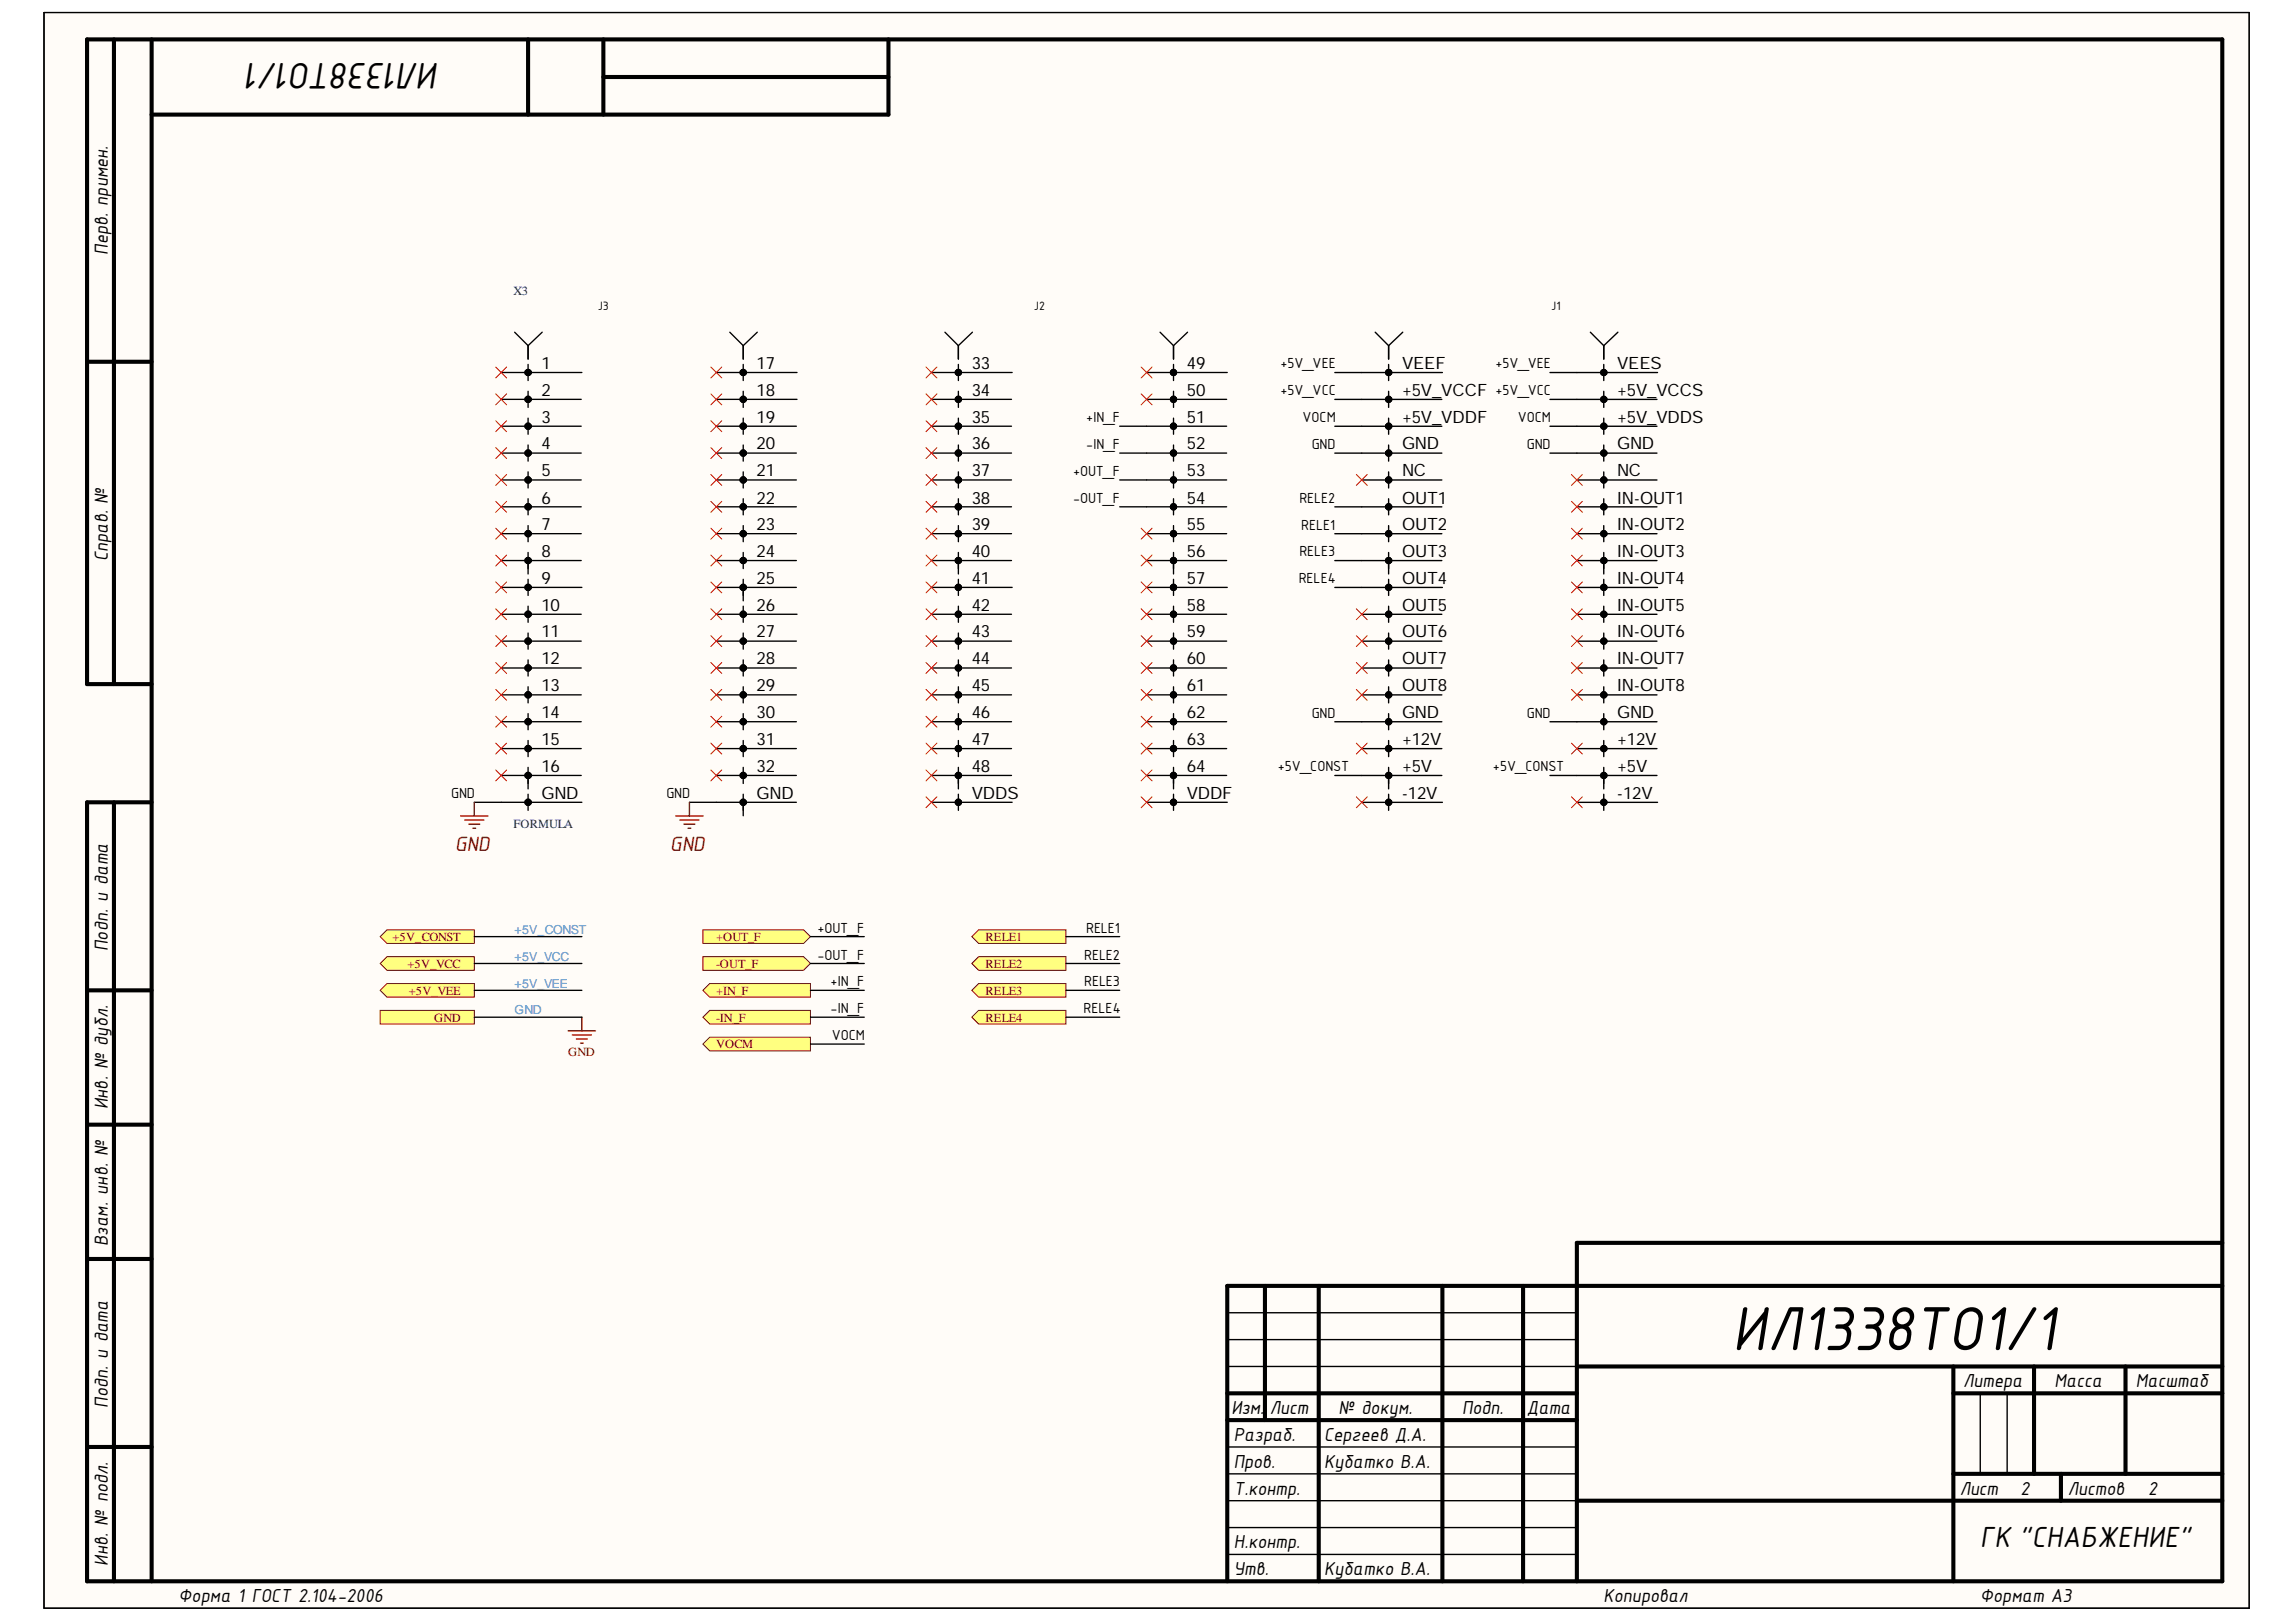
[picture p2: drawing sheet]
<svg xmlns="http://www.w3.org/2000/svg" width="297mm" height="210mm" viewBox="0 0 297 210" stroke-linecap="round" stroke-linejoin="round" font-family="sans-serif">
<defs><g id="words">
<text font-size="8.7" x="224.1" y="174.7">ИЛ1338ТО1/1</text>
<text font-size="5.2" x="56.9" y="8.1" transform="rotate(-180 56.9 8.1)">ИЛ1338ТО1/1</text>
<text font-size="4.1" x="256.2" y="200.2">ГК &quot;СНАБЖЕНИЕ&quot;</text>
<g font-size="2.9" fill="#800000">
<text x="58.9" y="110.1">GND</text>
<text x="86.7" y="110.1">GND</text>
</g>
<g font-size="2.7">
<text x="14" y="33" transform="rotate(-90 14 33)">Перв. примен.</text>
<text x="14" y="72.6" transform="rotate(-90 14 72.6)">Справ. №</text>
<text x="14" y="123.1" transform="rotate(-90 14 123.1)">Подп. и дата</text>
<text x="14" y="143.5" transform="rotate(-90 14 143.5)">Инв. № дубл.</text>
<text x="14" y="161.3" transform="rotate(-90 14 161.3)">Взам. инв. №</text>
<text x="254" y="179.5">Литера</text>
<text x="265.8" y="179.5">Масса</text>
<text x="276.3" y="179.5">Масштаб</text>
<text x="14" y="182.2" transform="rotate(-90 14 182.2)">Подп. и дата</text>
<text x="159.3" y="183">Изм.</text>
<text x="164.3" y="183">Лист</text>
<text x="173.2" y="183">№ докум.</text>
<text x="189.2" y="183">Подп.</text>
<text x="197.5" y="183">Дата</text>
<text x="159.6" y="186.5">Разраб.</text>
<text x="159.6" y="189.9">Пров.</text>
<text x="171.3" y="186.5">Сергеев Д.А.</text>
<text x="171.3" y="189.9">Кубатко В.А.</text>
<text x="159.6" y="193.4">Т.контр.</text>
<text x="253.5" y="193.4">Лист</text>
<text x="261.4" y="193.4">2</text>
<text x="267.5" y="193.4">Листов</text>
<text x="277.9" y="193.4">2</text>
<text x="14" y="202.6" transform="rotate(-90 14 202.6)">Инв. № подл.</text>
<text x="159.6" y="200.3">Н.контр.</text>
<text x="159.6" y="203.8">Утв.</text>
<text x="171.3" y="203.8">Кубатко В.А.</text>
<text x="23.1" y="207.3">Форма 1 ГОСТ 2.104-2006</text>
<text x="207.4" y="207.3">Копировал</text>
<text x="256.2" y="207.3">Формат А3</text>
</g>
<g font-size="2.2">
<text x="70" y="47.8">1</text>
<text x="97.9" y="47.8">17</text>
<text x="125.7" y="47.8">33</text>
<text x="153.5" y="47.8">49</text>
<text x="181.4" y="47.8">VEEF</text>
<text x="209.2" y="47.8">VEES</text>
<text x="70" y="51.2">2</text>
<text x="97.9" y="51.2">18</text>
<text x="125.7" y="51.2">34</text>
<text x="153.5" y="51.2">50</text>
<text x="181.4" y="51.2">+5V_VCCF +5V_VCC</text>
<text x="209.2" y="51.2">+5V_VCCS</text>
<text x="70" y="54.7">3</text>
<text x="70" y="58.2">4</text>
<text x="97.9" y="58.2">20</text>
<text x="97.9" y="54.7">19</text>
<text x="125.7" y="54.7">35</text>
<text x="125.7" y="58.2">36</text>
<text x="153.5" y="54.7">51</text>
<text x="153.5" y="58.2">52</text>
<text x="181.4" y="54.7">+5V_VDDF</text>
<text x="181.4" y="58.2">GND</text>
<text x="209.2" y="54.7">+5V_VDDS</text>
<text x="209.2" y="58.2">GND</text>
<text x="70" y="65.2">6</text>
<text x="70" y="61.6">5</text>
<text x="97.9" y="61.6">21</text>
<text x="97.9" y="65.2">22</text>
<text x="125.7" y="65.2">38</text>
<text x="125.7" y="61.6">37</text>
<text x="153.5" y="65.2">54</text>
<text x="153.5" y="61.6">53</text>
<text x="181.4" y="65.2">OUT1</text>
<text x="181.4" y="61.6">NC</text>
<text x="209.2" y="65.2">IN-OUT1</text>
<text x="209.2" y="61.6">NC</text>
<text x="70" y="68.6">7</text>
<text x="97.9" y="68.6">23</text>
<text x="125.7" y="68.6">39</text>
<text x="153.5" y="68.6">55</text>
<text x="181.4" y="68.6">OUT2</text>
<text x="209.2" y="68.6">IN-OUT2</text>
<text x="70" y="72.1">8</text>
<text x="70" y="75.6">9</text>
<text x="97.9" y="75.6">25</text>
<text x="97.9" y="72.1">24</text>
<text x="125.7" y="72.1">40</text>
<text x="125.7" y="75.6">41</text>
<text x="153.5" y="72.1">56</text>
<text x="153.5" y="75.6">57</text>
<text x="181.4" y="72.1">OUT3</text>
<text x="181.4" y="75.6">OUT4</text>
<text x="209.2" y="72.1">IN-OUT3</text>
<text x="209.2" y="75.6">IN-OUT4</text>
<text x="70" y="82.5">11</text>
<text x="70" y="79">10</text>
<text x="97.9" y="82.5">27</text>
<text x="97.9" y="79">26</text>
<text x="125.7" y="82.5">43</text>
<text x="125.7" y="79">42</text>
<text x="153.5" y="82.5">59</text>
<text x="153.5" y="79">58</text>
<text x="181.4" y="82.5">OUT6</text>
<text x="181.4" y="79">OUT5</text>
<text x="209.2" y="82.5">IN-OUT6</text>
<text x="209.2" y="79">IN-OUT5</text>
<text x="70" y="86">12</text>
<text x="70" y="89.4">13</text>
<text x="97.9" y="86">28</text>
<text x="97.9" y="89.4">29</text>
<text x="125.7" y="86">44</text>
<text x="125.7" y="89.4">45</text>
<text x="153.5" y="86">60</text>
<text x="153.5" y="89.4">61</text>
<text x="181.4" y="86">OUT7</text>
<text x="181.4" y="89.4">OUT8</text>
<text x="209.2" y="86">IN-OUT7</text>
<text x="209.2" y="89.4">IN-OUT8</text>
<text x="70" y="93">14</text>
<text x="97.9" y="93">30</text>
<text x="125.7" y="93">46</text>
<text x="153.5" y="93">62</text>
<text x="181.4" y="93">GND</text>
<text x="209.2" y="93">GND</text>
<text x="70" y="99.9">16</text>
<text x="70" y="96.4">15</text>
<text x="97.9" y="96.4">31</text>
<text x="97.9" y="99.9">32</text>
<text x="125.7" y="99.9">48</text>
<text x="125.7" y="96.4">47</text>
<text x="153.5" y="99.9">64</text>
<text x="153.5" y="96.4">63</text>
<text x="181.4" y="99.9">+5V</text>
<text x="181.4" y="96.4">+12V</text>
<text x="209.2" y="99.9">+5V</text>
<text x="209.2" y="96.4">+12V</text>
<text x="70" y="103.4">GND</text>
<text x="97.9" y="103.4">GND</text>
<text x="125.7" y="103.4">VDDS</text>
<text x="153.5" y="103.4">VDDF</text>
<text x="181.4" y="103.4">-12V</text>
<text x="209.2" y="103.4">-12V</text>
</g>
<g font-size="2">
<text x="165.6" y="47.7">+5V_VEE</text>
<text x="193.5" y="47.7">+5V_VEE</text>
<text x="165.6" y="51.1">+5V_VCC</text>
<text x="140.5" y="58.2">-IN_F</text>
<text x="140.5" y="54.6">+IN_F</text>
<text x="168.5" y="54.6">VOCM</text>
<text x="169.7" y="58.2">GND</text>
<text x="196.4" y="54.6">VOCM</text>
<text x="197.5" y="58.2">GND</text>
<text x="138.8" y="61.6">+OUT_F</text>
<text x="138.8" y="65.1">-OUT_F</text>
<text x="168.1" y="65.1">RELE2</text>
<text x="168.4" y="68.6">RELE1</text>
<text x="168" y="75.5">RELE4</text>
<text x="168.1" y="72">RELE3</text>
<text x="169.7" y="92.9">GND</text>
<text x="197.5" y="92.9">GND</text>
<text x="165.3" y="99.8">+5V_CONST</text>
<text x="193.1" y="99.8">+5V_CONST</text>
<text x="58.4" y="103.3">GND</text>
<text x="86.2" y="103.3">GND</text>
<text x="105.8" y="120.7">+OUT_F</text>
<text x="105.8" y="124.2">-OUT_F</text>
<text x="140.3" y="124.2">RELE2</text>
<text x="140.5" y="120.7">RELE1</text>
<text x="107.4" y="127.6">+IN_F</text>
<text x="107.4" y="131.1">-IN_F</text>
<text x="140.2" y="131.1">RELE4</text>
<text x="140.3" y="127.6">RELE3</text>
<text x="107.6" y="134.6">VOCM</text>
</g>
<g font-size="1.7">
<text x="77.3" y="40.1">J3</text>
<text x="133.8" y="40.1">J2</text>
<text x="200.7" y="40.1">J1</text>
</g>
<g font-size="1.6" fill="#000080">
<text x="66.4" y="38.1">X3</text>
<text x="66.4" y="107.2">FORMULA</text>
</g>
<g font-size="1.6" fill="#800000">
<text x="50.8" y="121.7">+5V_CONST</text>
<text x="52.7" y="125.3">+5V_VCC</text>
<text x="92.6" y="121.7">+OUT_F</text>
<text x="92.6" y="125.3">-OUT_F</text>
<text x="127.5" y="121.7">RELE1</text>
<text x="127.5" y="125.3">RELE2</text>
<text x="52.9" y="128.7">+5V_VEE</text>
<text x="92.6" y="128.7">+IN_F</text>
<text x="127.5" y="128.7">RELE3</text>
<text x="56.2" y="132.2">GND</text>
<text x="73.5" y="136.6">GND</text>
<text x="92.6" y="132.2">-IN_F</text>
<text x="92.6" y="135.7">VOCM</text>
<text x="127.5" y="132.2">RELE4</text>
</g>
<g font-size="1.6" fill="#3d85c6">
<text x="66.6" y="120.9">+5V_CONST</text>
<text x="66.6" y="124.3">+5V_VCC</text>
<text x="66.6" y="127.8">+5V_VEE</text>
<text x="66.6" y="131.3">GND</text>
</g>
</g></defs>
<path d="M5.7 1.6h285.3v206.5h-285.3z" fill-rule="evenodd" fill="#fffcf8"/>
<path d="M5.7 1.6h285.3v206.5h-285.3z" fill="none" stroke="#000" stroke-width=".13"/>
<path d="M5.7 1.6h285.3v206.5h-285.3z" fill-rule="evenodd" fill="#fffcf8"/>
<path d="M5.7 1.6h285.3v206.5h-285.3z" fill="none" stroke="#000" stroke-width=".13"/>
<g fill="none" stroke="#000" stroke-width=".53">
<path d="M14.7 5.1v83.4M19.6 5.1v199.5M68.3 5.1v9.7M78.1 5.1v9.7M78.1 10h36.8M114.9 5.1v9.7h-95.3M11.3 46.8h8.3M19.6 88.5h-8.3v-83.4h276.2v199.5h-276.2v-100.8h8.3M14.7 103.8v100.8M11.3 128.2h8.3M11.3 145.5h8.3M11.3 162.9h8.3"/>
<path d="M163.6 166.4v17.4M170.6 166.4v38.2M186.6 166.4v38.2M197 166.4v38.2M204 176.8h83.5M252.7 176.8v27.8M263.1 176.8v13.9M275 176.8v13.9M287.5 166.4h-128.7v38.2M287.5 160.8h-83.5v43.8M11.3 187.3h8.3M158.8 180.3h45.2"/>
<path d="M158.8 183.8h45.2M204 194.2h83.5M252.7 190.7h34.8M252.7 180.3h34.8M266.6 190.7v3.5"/>
<circle cx="68.3" cy="51.7" r=".21"/>
<circle cx="68.3" cy="55.2" r=".21"/>
<circle cx="68.3" cy="48.2" r=".21"/>
<circle cx="68.3" cy="58.6" r=".21"/>
<circle cx="96.2" cy="51.7" r=".21"/>
<circle cx="96.2" cy="55.2" r=".21"/>
<circle cx="96.2" cy="48.2" r=".21"/>
<circle cx="96.2" cy="58.6" r=".21"/>
<circle cx="124" cy="51.7" r=".21"/>
<circle cx="124" cy="55.2" r=".21"/>
<circle cx="124" cy="48.2" r=".21"/>
<circle cx="124" cy="58.6" r=".21"/>
<circle cx="151.8" cy="51.7" r=".21"/>
<circle cx="151.8" cy="55.2" r=".21"/>
<circle cx="151.8" cy="48.2" r=".21"/>
<circle cx="151.8" cy="58.6" r=".21"/>
<circle cx="179.7" cy="55.2" r=".21"/>
<circle cx="179.7" cy="51.7" r=".21"/>
<circle cx="179.7" cy="58.6" r=".21"/>
<circle cx="179.7" cy="48.2" r=".21"/>
<circle cx="207.5" cy="55.2" r=".21"/>
<circle cx="207.5" cy="51.7" r=".21"/>
<circle cx="207.5" cy="58.6" r=".21"/>
<circle cx="207.5" cy="48.2" r=".21"/>
<circle cx="68.3" cy="62.1" r=".21"/>
<circle cx="68.3" cy="65.6" r=".21"/>
<circle cx="68.3" cy="72.5" r=".21"/>
<circle cx="68.3" cy="76" r=".21"/>
<circle cx="68.3" cy="79.5" r=".21"/>
<circle cx="68.3" cy="69.1" r=".21"/>
<circle cx="96.2" cy="62.1" r=".21"/>
<circle cx="96.2" cy="65.6" r=".21"/>
<circle cx="96.2" cy="72.5" r=".21"/>
<circle cx="96.2" cy="76" r=".21"/>
<circle cx="96.2" cy="79.5" r=".21"/>
<circle cx="96.2" cy="69.1" r=".21"/>
<circle cx="124" cy="62.1" r=".21"/>
<circle cx="124" cy="65.6" r=".21"/>
<circle cx="124" cy="72.5" r=".21"/>
<circle cx="124" cy="76" r=".21"/>
<circle cx="124" cy="79.5" r=".21"/>
<circle cx="124" cy="69.1" r=".21"/>
<circle cx="151.8" cy="62.1" r=".21"/>
<circle cx="151.8" cy="65.6" r=".21"/>
<circle cx="151.8" cy="72.5" r=".21"/>
<circle cx="151.8" cy="76" r=".21"/>
<circle cx="151.8" cy="79.5" r=".21"/>
<circle cx="151.8" cy="69.1" r=".21"/>
<circle cx="179.7" cy="76" r=".21"/>
<circle cx="179.7" cy="65.6" r=".21"/>
<circle cx="179.7" cy="79.5" r=".21"/>
<circle cx="179.7" cy="72.5" r=".21"/>
<circle cx="179.7" cy="69.1" r=".21"/>
<circle cx="179.7" cy="62.1" r=".21"/>
<circle cx="207.5" cy="76" r=".21"/>
<circle cx="207.5" cy="65.6" r=".21"/>
<circle cx="207.5" cy="79.5" r=".21"/>
<circle cx="207.5" cy="72.5" r=".21"/>
<circle cx="207.5" cy="69.1" r=".21"/>
<circle cx="207.5" cy="62.1" r=".21"/>
<circle cx="68.3" cy="83" r=".21"/>
<circle cx="68.3" cy="86.4" r=".21"/>
<circle cx="68.3" cy="93.4" r=".21"/>
<circle cx="68.3" cy="96.9" r=".21"/>
<circle cx="68.3" cy="89.9" r=".21"/>
<circle cx="96.2" cy="83" r=".21"/>
<circle cx="96.2" cy="86.4" r=".21"/>
<circle cx="96.2" cy="93.4" r=".21"/>
<circle cx="96.2" cy="96.9" r=".21"/>
<circle cx="96.2" cy="89.9" r=".21"/>
<circle cx="124" cy="83" r=".21"/>
<circle cx="124" cy="86.4" r=".21"/>
<circle cx="124" cy="93.4" r=".21"/>
<circle cx="124" cy="96.9" r=".21"/>
<circle cx="124" cy="89.9" r=".21"/>
<circle cx="151.8" cy="83" r=".21"/>
<circle cx="151.8" cy="86.4" r=".21"/>
<circle cx="151.8" cy="93.4" r=".21"/>
<circle cx="151.8" cy="96.9" r=".21"/>
<circle cx="151.8" cy="89.9" r=".21"/>
<circle cx="179.7" cy="96.9" r=".21"/>
<circle cx="179.7" cy="86.4" r=".21"/>
<circle cx="179.7" cy="89.9" r=".21"/>
<circle cx="179.7" cy="93.4" r=".21"/>
<circle cx="179.7" cy="83" r=".21"/>
<circle cx="207.5" cy="96.9" r=".21"/>
<circle cx="207.5" cy="86.4" r=".21"/>
<circle cx="207.5" cy="89.9" r=".21"/>
<circle cx="207.5" cy="93.4" r=".21"/>
<circle cx="207.5" cy="83" r=".21"/>
<circle cx="68.3" cy="103.8" r=".21"/>
<circle cx="68.3" cy="100.3" r=".21"/>
<circle cx="96.2" cy="103.8" r=".21"/>
<circle cx="96.2" cy="100.3" r=".21"/>
<circle cx="124" cy="103.8" r=".21"/>
<circle cx="124" cy="100.3" r=".21"/>
<circle cx="151.8" cy="103.8" r=".21"/>
<circle cx="151.8" cy="100.3" r=".21"/>
<circle cx="179.7" cy="100.4" r=".21"/>
<circle cx="179.7" cy="103.8" r=".21"/>
<circle cx="207.5" cy="100.4" r=".21"/>
<circle cx="207.5" cy="103.8" r=".21"/>
</g>
<g fill="none" stroke="#000" stroke-width=".18">
<path d="M5.7 1.6h285.3v206.5h-285.3zM172.7 58.6h13.8M172.7 51.7h13.8M176.2 55.2h10.3M176.2 48.2h10.4M177.9 43l1.7 1.7M179.6 44.7v1.8M179.6 47.2v2M179.6 50.6v2.1M179.6 54.1v2.1M179.6 57.6v2.1M181.5 43l-1.9 1.7"/>
<path d="M200.5 58.6h13.9M200.5 51.7h13.9M204 55.2h10.4M204 48.2h10.4M205.7 43l1.8 1.7M207.5 44.7v1.8M207.5 47.2v2M207.5 50.6v2.1M207.5 54.1v2.1M207.5 57.6v2.1M209.3 43l-1.8 1.7M176.2 65.6h10.3"/>
<path d="M176.2 62.1h10.3M176.2 72.5h10.3M176.2 69.1h10.3M176.2 79.5h10.3M176.2 76h10.4M179.6 61.1v2.1M179.6 64.5v2.1M179.6 68v2.1M179.6 71.5v2.8M179.6 75v2.1M179.6 78.5v2M204 65.6h10.4"/>
<path d="M204 62.1h10.4M204 72.5h10.4M204 69.1h10.4M204 79.5h10.4M204 76h10.4M207.5 61.1v2.1M207.5 64.5v2.1M207.5 68v2.1M207.5 71.5v2.8M207.5 75v2.1M207.5 78.5v2M172.7 93.4h13.8"/>
<path d="M176.2 86.4h10.3M176.2 83h10.3M176.2 89.9h10.3M176.2 96.9h10.3M179.6 81.9v2.1M179.6 85.4v2.1M179.6 88.9v2.1M179.6 92.4v2M179.6 95.8v2.1M179.6 99.3v2.8M200.5 93.4h13.9M204 86.4h10.4"/>
<path d="M204 83h10.4M204 89.9h10.4M204 96.9h10.4M207.5 81.9v2.1M207.5 85.4v2.1M207.5 88.9v2.1M207.5 92.4v2M207.5 95.8v2.1M207.5 99.3v2.8M172.7 100.4h13.8M176.2 103.8h10.4M179.6 102.8v2.1"/>
<path d="M200.5 100.4h13.9M204 103.8h10.4M207.5 102.8v2.1M158.8 176.8h45.2M158.8 173.4h45.2M158.8 169.9h45.2M158.8 187.3h45.2M158.8 194.2h45.2M158.8 190.7h45.2M158.8 197.7h45.2M256.2 180.3v10.4M259.7 180.3v10.4"/>
<path d="M158.8 201.2h45.2"/>
</g>
<g fill="none" stroke="#000" stroke-width=".17">
<path d="M64.8 58.6h10.4M64.8 55.2h10.4M64.8 48.2h10.5M64.8 51.7h10.4M66.6 43l1.7 1.7M68.3 44.7v1.8M68.3 47.2v2M68.3 50.6v2.1M68.3 54.1v2.1M68.3 57.6v2.1M70.1 43l-1.8 1.7M92.7 58.6h10.3"/>
<path d="M92.7 55.2h10.3M92.7 48.2h3.5M92.7 51.7h10.4M94.4 43l1.8 1.7M96.2 44.7v1.8M96.2 47.2v2M96.2 50.6v2.1M96.2 54.1v2.1M96.2 57.6v2.1M96.5 48.2h6.6M98 43l-1.8 1.7M120.5 58.6h10.4"/>
<path d="M120.5 55.2h10.4M120.5 48.2h10.4M120.5 51.7h10.4M122.2 43l1.8 1.7M124 44.7v1.8M124 47.2v2M124 50.6v2.1M124 54.1v2.1M124 57.6v2.1M125.8 43l-1.8 1.7M148.3 58.6h10.4M148.3 55.2h10.4"/>
<path d="M148.3 48.2h10.5M148.3 51.7h10.4M150.1 43l1.7 1.7M151.8 44.7v1.8M151.8 47.2v2M151.8 50.6v2.1M151.8 54.1v2.1M151.8 57.6v2.1M153.6 43l-1.8 1.7M64.8 65.6h10.4M64.8 62.1h10.4M64.8 72.5h10.4"/>
<path d="M64.8 69.1h10.4M64.8 76h10.5M64.8 79.5h10.4M68.3 61.1v2.1M68.3 64.5v2.1M68.3 68v2.1M68.3 71.5v2.8M68.3 75v2.1M68.3 78.4v2.1M92.7 65.6h10.3M92.7 62.1h10.3M92.7 72.5h10.3"/>
<path d="M92.7 69.1h10.3M92.7 76h10.3M92.7 79.5h10.4M96.2 61.1v2.1M96.2 64.5v2.1M96.2 68v2.1M96.2 71.5v2.1M96.2 75v2.8M96.2 78.4v2.1M120.5 65.6h10.4M120.5 62.1h10.4M120.5 72.5h10.4"/>
<path d="M120.5 69.1h10.4M120.5 76h10.4M120.5 79.5h10.4M124 61.1v2.1M124 64.5v2.1M124 68v2.1M124 71.5v2.8M124 75v2.1M124 78.4v2.1M148.3 65.6h10.4M148.3 62.1h10.4M148.3 72.5h10.4"/>
<path d="M148.3 69.1h10.4M148.3 76h10.5M148.3 79.5h10.4M151.8 61.1v2.1M151.8 64.5v2.1M151.8 68v2.1M151.8 71.5v2.8M151.8 75v2.1M151.8 78.4v2.1M64.8 86.4h10.4M64.8 83h10.4M64.8 93.4h10.4"/>
<path d="M64.8 89.9h10.4M64.8 96.9h10.4M68.3 81.9v2.1M68.3 85.4v2.1M68.3 88.9v2.1M68.3 92.4v2M68.3 95.8v2.1M68.3 99.3v2.8M92.7 86.4h10.3M92.7 83h10.3M92.7 93.4h10.3M92.7 89.9h10.3"/>
<path d="M92.7 96.9h10.3M96.2 81.9v2.1M96.2 85.4v2.1M96.2 88.9v2.1M96.2 92.4v2M96.2 95.8v2.1M96.2 99.3v2.1M120.5 86.4h10.4M120.5 83h10.4M120.5 93.4h10.4M120.5 89.9h10.4M120.5 96.9h10.4"/>
<path d="M124 81.9v2.1M124 85.4v2.1M124 88.9v2.1M124 92.4v2M124 95.8v2.1M124 99.3v2.8M148.3 86.4h10.4M148.3 83h10.4M148.3 93.4h10.4M148.3 89.9h10.4M148.3 96.9h10.4M151.8 81.9v2.1"/>
<path d="M151.8 85.4v2.1M151.8 88.9v2.1M151.8 92.4v2M151.8 95.8v2.1M151.8 99.3v2.8M61.4 103.8h13.9M64.8 100.4h10.4M68.3 102.8v2.1M89.2 103.8h13.8M92.7 100.4h10.3M96.2 102.8v2.8M120.5 100.4h10.4"/>
<path d="M120.5 103.8h10.4M124 102.8v2.1M148.3 100.4h10.4M148.3 103.8h10.5M151.8 102.8v2.1"/>
</g>
<path d="M59.6 105.6h3.5M60.1 106.1h2.5M60.7 106.7h1.4M61.2 107.2h.3M61.4 103.8v1.8M87.4 105.6h3.6M88 106.1h2.4M88.5 106.7h1.4M89 107.2h.4M89.2 103.8v1.8" fill="none" stroke="#800000" stroke-width=".17"/>
<path d="M49.2 124.7l.9-.9h11.3v1.8h-11.3z" fill-rule="evenodd" fill="#ffff80"/>
<path d="M49.2 124.7l.9-.9h11.3v1.8h-11.3z" fill="none" stroke="#800000" stroke-width=".13"/>
<path d="M49.2 128.2l.9-.9h11.3v1.7h-11.3z" fill-rule="evenodd" fill="#ffff80"/>
<path d="M49.2 128.2l.9-.9h11.3v1.7h-11.3z" fill="none" stroke="#800000" stroke-width=".13"/>
<path d="M73.5 133.4h3.5M74 133.9h2.5M74.6 134.5h1.4M75.1 135h.4M75.3 131.6v1.8" fill="none" stroke="#800000" stroke-width=".17"/>
<path d="M49.2 121.2l.9-.9h11.3v1.8h-11.3z" fill-rule="evenodd" fill="#ffff80"/>
<path d="M49.2 121.2l.9-.9h11.3v1.8h-11.3z" fill="none" stroke="#800000" stroke-width=".13"/>
<path d="M49.2 130.8h12.2v1.7h-12.2z" fill-rule="evenodd" fill="#ffff80"/>
<path d="M49.2 130.8h12.2v1.7h-12.2z" fill="none" stroke="#800000" stroke-width=".13"/>
<path d="M61.4 128.2h13.9M61.4 121.2h13.9M61.4 124.7h13.9M61.4 131.6h13.9" fill="none" stroke="#000" stroke-width=".17"/>
<path d="M90.9 120.3h13.1l.9 .9-.9 .9h-13.1z" fill-rule="evenodd" fill="#ffff80"/>
<path d="M90.9 120.3h13.1l.9 .9-.9 .9h-13.1z" fill="none" stroke="#800000" stroke-width=".13"/>
<path d="M90.9 123.8h13.1l.9 .9-.9 .9h-13.1z" fill-rule="evenodd" fill="#ffff80"/>
<path d="M90.9 123.8h13.1l.9 .9-.9 .9h-13.1z" fill="none" stroke="#800000" stroke-width=".13"/>
<path d="M104.9 121.2h6.9M104.9 124.7h6.9" fill="none" stroke="#000" stroke-width=".17"/>
<path d="M125.7 121.2l.9-.9h11.3v1.8h-11.3z" fill-rule="evenodd" fill="#ffff80"/>
<path d="M125.7 121.2l.9-.9h11.3v1.8h-11.3z" fill="none" stroke="#800000" stroke-width=".13"/>
<path d="M125.7 124.7l.9-.9h11.3v1.8h-11.3z" fill-rule="evenodd" fill="#ffff80"/>
<path d="M125.7 124.7l.9-.9h11.3v1.8h-11.3z" fill="none" stroke="#800000" stroke-width=".13"/>
<path d="M125.7 128.2l.9-.9h11.3v1.7h-11.3z" fill-rule="evenodd" fill="#ffff80"/>
<path d="M125.7 128.2l.9-.9h11.3v1.7h-11.3z" fill="none" stroke="#800000" stroke-width=".13"/>
<path d="M144.9 55.2h3.4M137.9 121.2h7M137.9 124.7h7M137.9 128.2h7" fill="none" stroke="#000" stroke-width=".17"/>
<path d="M90.9 128.2l.9-.9h13.1v1.7h-13.1z" fill-rule="evenodd" fill="#ffff80"/>
<path d="M90.9 128.2l.9-.9h13.1v1.7h-13.1z" fill="none" stroke="#800000" stroke-width=".13"/>
<path d="M90.9 131.6l.9-.8h13.1v1.7h-13.1z" fill-rule="evenodd" fill="#ffff80"/>
<path d="M90.9 131.6l.9-.8h13.1v1.7h-13.1z" fill="none" stroke="#800000" stroke-width=".13"/>
<path d="M104.9 128.2h6.9M104.9 131.6h6.9" fill="none" stroke="#000" stroke-width=".17"/>
<path d="M90.9 135.1l.9-.9h13.1v1.8h-13.1z" fill-rule="evenodd" fill="#ffff80"/>
<path d="M90.9 135.1l.9-.9h13.1v1.8h-13.1z" fill="none" stroke="#800000" stroke-width=".13"/>
<path d="M144.9 58.6h3.4M144.9 62.1h3.4M144.9 65.6h3.4M104.9 135.1h6.9" fill="none" stroke="#000" stroke-width=".17"/>
<g fill="none" stroke="#f00" stroke-width=".13">
<path d="M64.1 47.5l1.4 1.4M64.1 51l1.4 1.4M64.1 54.4l1.4 1.5M64.1 57.9l1.4 1.4M65.5 47.5l-1.4 1.4M65.5 51l-1.4 1.4M65.5 54.4l-1.4 1.5M65.5 57.9l-1.4 1.4M92 47.5l1.4 1.4M92 51l1.4 1.4M92 54.4l1.4 1.5M92 57.9l1.4 1.4"/>
<path d="M93.4 47.5l-1.4 1.4M93.4 51l-1.4 1.4M93.4 54.4l-1.4 1.5M93.4 57.9l-1.4 1.4M119.8 47.5l1.4 1.4M119.8 51l1.4 1.4M119.8 54.4l1.4 1.5M119.8 57.9l1.4 1.4M121.2 47.5l-1.4 1.4M121.2 51l-1.4 1.4M121.2 54.4l-1.4 1.5M121.2 57.9l-1.4 1.4"/>
<path d="M147.6 47.5l1.4 1.4M147.6 51l1.4 1.4M149 47.5l-1.4 1.4M149 51l-1.4 1.4M64.1 64.9l1.4 1.4M64.1 68.4l1.4 1.4M64.1 71.8l1.4 1.4M64.1 75.3l1.4 1.4M64.1 78.8l1.4 1.4M64.1 61.4l1.4 1.4M65.5 64.9l-1.4 1.4M65.5 68.4l-1.4 1.4"/>
<path d="M65.5 71.8l-1.4 1.4M65.5 75.3l-1.4 1.4M65.5 78.8l-1.4 1.4M65.5 61.4l-1.4 1.4M92 61.4l1.4 1.4M92 64.9l1.4 1.4M92 68.4l1.4 1.4M92 71.8l1.4 1.4M92 75.3l1.4 1.4M92 78.8l1.4 1.4M93.4 61.4l-1.4 1.4M93.4 64.9l-1.4 1.4"/>
<path d="M93.4 68.4l-1.4 1.4M93.4 71.8l-1.4 1.4M93.4 75.3l-1.4 1.4M93.4 78.8l-1.4 1.4M119.8 61.4l1.4 1.4M119.8 64.9l1.4 1.4M119.8 68.4l1.4 1.4M119.8 71.8l1.4 1.4M119.8 75.3l1.4 1.4M119.8 78.8l1.4 1.4M121.2 61.4l-1.4 1.4M121.2 64.9l-1.4 1.4"/>
<path d="M121.2 68.4l-1.4 1.4M121.2 71.8l-1.4 1.4M121.2 75.3l-1.4 1.4M121.2 78.8l-1.4 1.4M147.6 75.3l1.4 1.4M147.6 71.8l1.4 1.4M147.6 68.4l1.4 1.4M147.6 78.8l1.4 1.4M149 68.4l-1.4 1.4M149 71.8l-1.4 1.4M149 75.3l-1.4 1.4M149 78.8l-1.4 1.4"/>
<path d="M175.5 61.4l1.4 1.4M175.5 78.8l1.4 1.4M176.9 61.4l-1.4 1.4M176.9 78.8l-1.4 1.4M203.3 61.4l1.4 1.4M203.3 64.9l1.4 1.4M203.3 68.4l1.4 1.4M203.3 71.8l1.4 1.4M203.3 75.3l1.4 1.4M203.3 78.8l1.4 1.4M204.7 61.4l-1.4 1.4M204.7 64.9l-1.4 1.4"/>
<path d="M204.7 68.4l-1.4 1.4M204.7 71.8l-1.4 1.4M204.7 75.3l-1.4 1.4M204.7 78.8l-1.4 1.4M64.1 82.3l1.4 1.4M64.1 85.7l1.4 1.4M64.1 89.2l1.4 1.4M64.1 92.7l1.4 1.4M64.1 96.2l1.4 1.4M64.1 99.6l1.4 1.5M65.5 82.3l-1.4 1.4M65.5 85.7l-1.4 1.4"/>
<path d="M65.5 89.2l-1.4 1.4M65.5 92.7l-1.4 1.4M65.5 96.2l-1.4 1.4M65.5 99.6l-1.4 1.5M92 82.3l1.4 1.4M92 85.7l1.4 1.4M92 89.2l1.4 1.4M92 92.7l1.4 1.4M92 96.2l1.4 1.4M92 99.6l1.4 1.5M93.4 82.3l-1.4 1.4M93.4 85.7l-1.4 1.4"/>
<path d="M93.4 89.2l-1.4 1.4M93.4 92.7l-1.4 1.4M93.4 96.2l-1.4 1.4M93.4 99.6l-1.4 1.5M119.8 82.3l1.4 1.4M119.8 85.7l1.4 1.4M119.8 89.2l1.4 1.4M119.8 92.7l1.4 1.4M119.8 96.2l1.4 1.4M119.8 99.6l1.4 1.5M121.2 82.3l-1.4 1.4M121.2 85.7l-1.4 1.4"/>
<path d="M121.2 89.2l-1.4 1.4M121.2 92.7l-1.4 1.4M121.2 96.2l-1.4 1.4M121.2 99.6l-1.4 1.5M147.6 99.6l1.4 1.5M147.6 96.2l1.4 1.4M147.6 92.7l1.4 1.4M147.6 89.2l1.4 1.4M147.6 85.7l1.4 1.4M147.6 82.3l1.4 1.4M149 99.6l-1.4 1.5M149 96.2l-1.4 1.4"/>
<path d="M149 92.7l-1.4 1.4M149 89.2l-1.4 1.4M149 85.7l-1.4 1.4M149 82.3l-1.4 1.4M175.5 82.3l1.4 1.4M175.5 85.7l1.4 1.4M175.5 89.2l1.4 1.4M175.5 96.2l1.4 1.4M176.9 82.3l-1.4 1.4M176.9 85.7l-1.4 1.4M176.9 89.2l-1.4 1.4M176.9 96.2l-1.4 1.4"/>
<path d="M203.3 82.3l1.4 1.4M203.3 85.7l1.4 1.4M203.3 89.2l1.4 1.4M203.3 96.2l1.4 1.4M204.7 82.3l-1.4 1.4M204.7 85.7l-1.4 1.4M204.7 89.2l-1.4 1.4M204.7 96.2l-1.4 1.4M119.8 103.1l1.4 1.4M121.2 103.1l-1.4 1.4M147.6 103.1l1.4 1.4M149 103.1l-1.4 1.4"/>
<path d="M175.5 103.1l1.4 1.4M176.9 103.1l-1.4 1.4M203.3 103.1l1.4 1.4M204.7 103.1l-1.4 1.4"/>
</g>
<path d="M172.7 48.2h3.5M172.7 55.2h3.5M200.5 48.2h3.5M200.5 55.2h3.5M172.7 65.6h3.5M172.7 69.1h3.5M172.7 72.5h3.5M172.7 76h3.5" fill="none" stroke="#000" stroke-width=".18"/>
<path d="M125.7 131.6l.9-.8h11.3v1.7h-11.3z" fill-rule="evenodd" fill="#ffff80"/>
<path d="M125.7 131.6l.9-.8h11.3v1.7h-11.3z" fill="none" stroke="#800000" stroke-width=".13"/>
<path d="M137.9 131.6h7" fill="none" stroke="#000" stroke-width=".17"/>
<use href="#words"/>
</svg>
